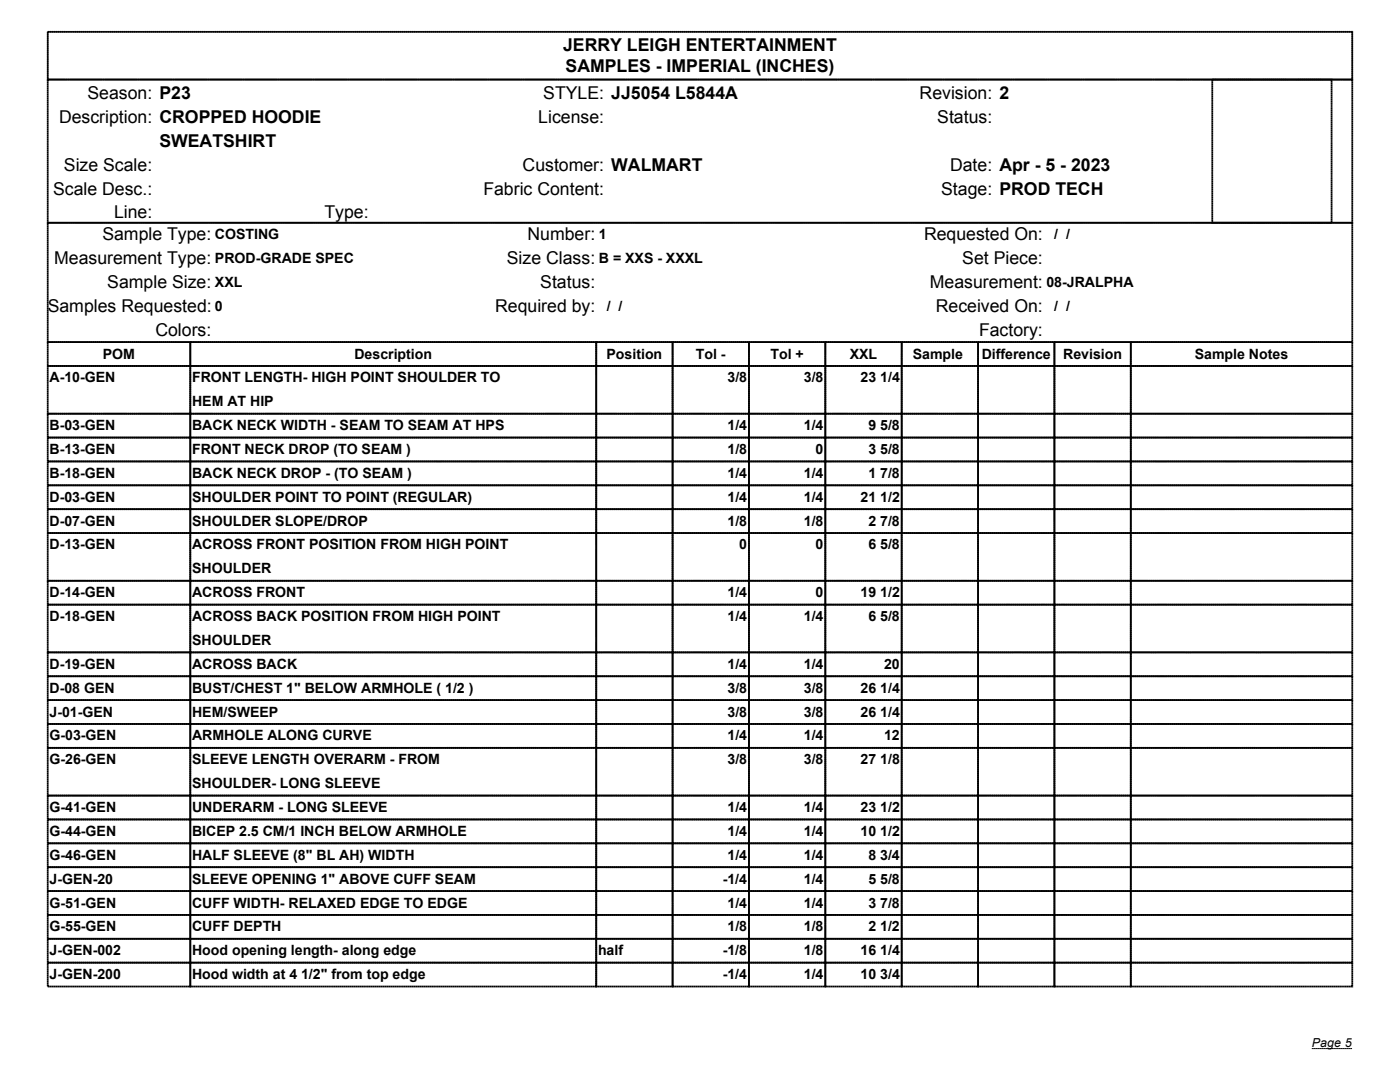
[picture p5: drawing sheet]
<svg xmlns="http://www.w3.org/2000/svg" width="279mm" height="216mm" viewBox="0 0 279 216" stroke-linecap="round" stroke-linejoin="round" font-family="sans-serif">
<defs><g id="words">
<g font-size="3.5">
<text x="112.4" y="10.2">JERRY LEIGH ENTERTAINMENT</text>
<text x="112.9" y="14.3">SAMPLES - IMPERIAL (INCHES)</text>
<text x="17.5" y="19.8">Season:</text>
<text x="31.8" y="19.8">P23</text>
<text x="108.4" y="19.8">STYLE:</text>
<text x="122" y="19.8">JJ5054 L5844A</text>
<text x="183.5" y="19.8">Revision:</text>
<text x="199.5" y="19.8">2</text>
<text x="11.8" y="24.5">Description:</text>
<text x="31.8" y="24.5">CROPPED HOODIE</text>
<text x="31.8" y="29.3">SWEATSHIRT</text>
<text x="107.4" y="24.5">License:</text>
<text x="187.1" y="24.5">Status:</text>
<text x="12.8" y="34.1">Size Scale:</text>
<text x="104.3" y="34.1">Customer:</text>
<text x="122" y="34.1">WALMART</text>
<text x="189.6" y="34.1">Date:</text>
<text x="199.5" y="34.1">Apr - 5 - 2023</text>
<text x="10.6" y="38.8">Scale Desc.:</text>
<text x="96.5" y="38.8">Fabric Content:</text>
<text x="187.8" y="38.8">Stage:</text>
<text x="199.5" y="38.8">PROD TECH</text>
<text x="20.4" y="48">Sample Type:</text>
<text x="22.8" y="43.6">Line:</text>
<text x="64.8" y="43.6">Type:</text>
<text x="105.3" y="48">Number:</text>
<text x="184.4" y="48">Requested On:</text>
<text x="10.8" y="52.7">Measurement Type:</text>
<text x="101.2" y="52.7">Size Class:</text>
<text x="192.1" y="52.7">Set Piece:</text>
<text x="21.4" y="57.5">Sample Size:</text>
<text x="107.8" y="57.5">Status:</text>
<text x="185.6" y="57.5">Measurement:</text>
<text x="9.5" y="62.2">Samples Requested:</text>
<text x="98.8" y="62.2">Required by:</text>
<text x="186.8" y="62.2">Received On:</text>
<text x="31" y="67">Colors:</text>
<text x="195.4" y="67">Factory:</text>
</g>
<g font-size="2.8">
<text x="42.9" y="47.7">COSTING</text>
<text x="119.5" y="47.7">1</text>
<text x="210.4" y="47.7">/ /</text>
<text x="42.9" y="52.5">PROD-GRADE SPEC</text>
<text x="119.5" y="52.5">B = XXS - XXXL</text>
<text x="42.9" y="57.3">XXL</text>
<text x="208.8" y="57.3">08-JRALPHA</text>
<text x="42.9" y="62">0</text>
<text x="121.1" y="62">/ /</text>
<text x="210.4" y="62">/ /</text>
<text x="20.5" y="71.5">POM</text>
<text x="70.7" y="71.5">Description</text>
<text x="121.1" y="71.5">Position</text>
<text x="138.9" y="71.5">Tol -</text>
<text x="153.8" y="71.5">Tol +</text>
<text x="169.6" y="71.5">XXL</text>
<text x="182.2" y="71.5">Sample</text>
<text x="195.9" y="71.5">Difference</text>
<text x="212.2" y="71.5">Revision</text>
<text x="238.4" y="71.5">Sample Notes</text>
<text x="9.9" y="76.3">A-10-GEN</text>
<text x="38.3" y="76.3">FRONT LENGTH- HIGH POINT SHOULDER TO</text>
<text x="145.2" y="76.3">3/8</text>
<text x="160.4" y="76.3">3/8</text>
<text x="171.7" y="76.3">23 1/4</text>
<text x="38.3" y="81.1">HEM AT HIP</text>
<text x="9.9" y="85.8">B-03-GEN</text>
<text x="38.3" y="85.8">BACK NECK WIDTH - SEAM TO SEAM AT HPS</text>
<text x="145.2" y="85.8">1/4</text>
<text x="160.4" y="85.8">1/4</text>
<text x="173.3" y="85.8">9 5/8</text>
<text x="9.9" y="90.6">B-13-GEN</text>
<text x="9.9" y="95.4">B-18-GEN</text>
<text x="38.3" y="90.6">FRONT NECK DROP (TO SEAM )</text>
<text x="38.3" y="95.4">BACK NECK DROP - (TO SEAM )</text>
<text x="145.2" y="90.6">1/8</text>
<text x="145.2" y="95.4">1/4</text>
<text x="160.4" y="95.4">1/4</text>
<text x="162.8" y="90.6">0</text>
<text x="173.3" y="90.6">3 5/8</text>
<text x="173.3" y="95.4">1 7/8</text>
<text x="9.9" y="100.1">D-03-GEN</text>
<text x="38.3" y="100.1">SHOULDER POINT TO POINT (REGULAR)</text>
<text x="145.2" y="100.1">1/4</text>
<text x="160.4" y="100.1">1/4</text>
<text x="171.7" y="100.1">21 1/2</text>
<text x="9.9" y="104.9">D-07-GEN</text>
<text x="38.3" y="104.9">SHOULDER SLOPE/DROP</text>
<text x="145.2" y="104.9">1/8</text>
<text x="160.4" y="104.9">1/8</text>
<text x="173.3" y="104.9">2 7/8</text>
<text x="9.9" y="109.6">D-13-GEN</text>
<text x="38.3" y="109.6">ACROSS FRONT POSITION FROM HIGH POINT</text>
<text x="147.5" y="109.6">0</text>
<text x="162.8" y="109.6">0</text>
<text x="173.3" y="109.6">6 5/8</text>
<text x="9.9" y="119.2">D-14-GEN</text>
<text x="38.3" y="114.4">SHOULDER</text>
<text x="38.3" y="119.2">ACROSS FRONT</text>
<text x="145.2" y="119.2">1/4</text>
<text x="162.8" y="119.2">0</text>
<text x="171.7" y="119.2">19 1/2</text>
<text x="9.9" y="123.9">D-18-GEN</text>
<text x="38.3" y="123.9">ACROSS BACK POSITION FROM HIGH POINT</text>
<text x="145.2" y="123.9">1/4</text>
<text x="160.4" y="123.9">1/4</text>
<text x="173.3" y="123.9">6 5/8</text>
<text x="38.3" y="128.7">SHOULDER</text>
<text x="9.9" y="133.5">D-19-GEN</text>
<text x="38.3" y="133.5">ACROSS BACK</text>
<text x="145.2" y="133.5">1/4</text>
<text x="160.4" y="133.5">1/4</text>
<text x="176.4" y="133.5">20</text>
<text x="9.9" y="138.2">D-08 GEN</text>
<text x="9.9" y="143">J-01-GEN</text>
<text x="38.3" y="138.2">BUST/CHEST 1&quot; BELOW ARMHOLE ( 1/2 )</text>
<text x="38.3" y="143">HEM/SWEEP</text>
<text x="145.2" y="138.2">3/8</text>
<text x="145.2" y="143">3/8</text>
<text x="160.4" y="138.2">3/8</text>
<text x="160.4" y="143">3/8</text>
<text x="171.7" y="138.2">26 1/4</text>
<text x="171.7" y="143">26 1/4</text>
<text x="9.9" y="147.7">G-03-GEN</text>
<text x="38.3" y="147.7">ARMHOLE ALONG CURVE</text>
<text x="145.2" y="147.7">1/4</text>
<text x="160.4" y="147.7">1/4</text>
<text x="176.4" y="147.7">12</text>
<text x="9.9" y="152.5">G-26-GEN</text>
<text x="38.3" y="152.5">SLEEVE LENGTH OVERARM - FROM</text>
<text x="145.2" y="152.5">3/8</text>
<text x="160.4" y="152.5">3/8</text>
<text x="171.7" y="152.5">27 1/8</text>
<text x="38.3" y="157.3">SHOULDER- LONG SLEEVE</text>
<text x="9.9" y="162">G-41-GEN</text>
<text x="9.9" y="166.8">G-44-GEN</text>
<text x="38.3" y="162">UNDERARM - LONG SLEEVE</text>
<text x="38.3" y="166.8">BICEP 2.5 CM/1 INCH BELOW ARMHOLE</text>
<text x="145.2" y="162">1/4</text>
<text x="145.2" y="166.8">1/4</text>
<text x="160.4" y="162">1/4</text>
<text x="160.4" y="166.8">1/4</text>
<text x="171.7" y="162">23 1/2</text>
<text x="171.7" y="166.8">10 1/2</text>
<text x="9.9" y="171.6">G-46-GEN</text>
<text x="38.3" y="171.6">HALF SLEEVE (8&quot; BL AH) WIDTH</text>
<text x="145.2" y="171.6">1/4</text>
<text x="160.4" y="171.6">1/4</text>
<text x="173.3" y="171.6">8 3/4</text>
<text x="9.9" y="176.3">J-GEN-20</text>
<text x="38.3" y="176.3">SLEEVE OPENING 1&quot; ABOVE CUFF SEAM</text>
<text x="144.2" y="176.3">-1/4</text>
<text x="160.4" y="176.3">1/4</text>
<text x="173.3" y="176.3">5 5/8</text>
<text x="9.9" y="181.1">G-51-GEN</text>
<text x="9.9" y="185.8">G-55-GEN</text>
<text x="38.3" y="181.1">CUFF WIDTH- RELAXED EDGE TO EDGE</text>
<text x="38.3" y="185.8">CUFF DEPTH</text>
<text x="145.2" y="181.1">1/4</text>
<text x="145.2" y="185.8">1/8</text>
<text x="160.4" y="181.1">1/4</text>
<text x="160.4" y="185.8">1/8</text>
<text x="173.3" y="181.1">3 7/8</text>
<text x="173.3" y="185.8">2 1/2</text>
<text x="9.9" y="190.6">J-GEN-002</text>
<text x="38.3" y="190.6">Hood opening length- along edge</text>
<text x="119.3" y="190.6">half</text>
<text x="144.2" y="190.6">-1/8</text>
<text x="160.4" y="190.6">1/8</text>
<text x="171.7" y="190.6">16 1/4</text>
<text x="9.9" y="195.4">J-GEN-200</text>
<text x="38.3" y="195.4">Hood width at 4 1/2&quot; from top edge</text>
<text x="144.2" y="195.4">-1/4</text>
<text x="160.4" y="195.4">1/4</text>
<text x="171.7" y="195.4">10 3/4</text>
</g>
<text font-size="2.5" x="261.8" y="208.9">Page 5</text>
</g></defs>
<path d="M9.5 6.3h260.4M9.5 15.9h260.4M9.5 6.3v9.6M269.9 6.3v9.6" fill="none" stroke="#000" stroke-width=".2" stroke-dasharray=".4 0" stroke-linecap="butt"/>
<path d="M9.5 15.9h21.6v4.7h-21.6z" fill-rule="evenodd" fill="#fff"/>
<path d="M9.5 15.9h21.6M9.5 15.9v4.7M31.1 15.9v4.7M9.5 20.6h21.6" fill="none" stroke="#fff" stroke-width=".2" stroke-dasharray=".4 0" stroke-linecap="butt"/>
<path d="M31.1 15.9h48.3v4.7h-48.3z" fill-rule="evenodd" fill="#fff"/>
<path d="M31.1 15.9h48.3M31.1 15.9v4.7M79.4 15.9v4.7M31.1 20.6h48.3" fill="none" stroke="#fff" stroke-width=".2" stroke-dasharray=".4 0" stroke-linecap="butt"/>
<path d="M79.4 15.9h41.9v4.7h-41.9z" fill-rule="evenodd" fill="#fff"/>
<path d="M79.4 15.9h41.9M79.4 15.9v4.7M121.3 15.9v4.7M79.4 20.6h41.9" fill="none" stroke="#fff" stroke-width=".2" stroke-dasharray=".4 0" stroke-linecap="butt"/>
<path d="M121.3 15.9h55.9v4.7h-55.9z" fill-rule="evenodd" fill="#fff"/>
<path d="M121.3 15.9h55.9M121.3 15.9v4.7M177.2 15.9v4.7M121.3 20.6h55.9" fill="none" stroke="#fff" stroke-width=".2" stroke-dasharray=".4 0" stroke-linecap="butt"/>
<path d="M177.2 15.9h21.6v4.7h-21.6z" fill-rule="evenodd" fill="#fff"/>
<path d="M177.2 15.9h21.6M177.2 15.9v4.7M198.8 15.9v4.7M177.2 20.6h21.6" fill="none" stroke="#fff" stroke-width=".2" stroke-dasharray=".4 0" stroke-linecap="butt"/>
<path d="M198.8 15.9h35.5v4.7h-35.5z" fill-rule="evenodd" fill="#fff"/>
<path d="M198.8 15.9h35.5M198.8 15.9v4.7M234.3 15.9v4.7M198.8 20.6h35.5" fill="none" stroke="#fff" stroke-width=".2" stroke-dasharray=".4 0" stroke-linecap="butt"/>
<path d="M9.5 20.6h21.6v4.8h-21.6z" fill-rule="evenodd" fill="#fff"/>
<path d="M9.5 20.6h21.6M9.5 25.4h21.6M9.5 20.6v4.8M31.1 20.6v4.8" fill="none" stroke="#fff" stroke-width=".2" stroke-dasharray=".4 0" stroke-linecap="butt"/>
<path d="M31.1 20.6h48.3v4.8h-48.3z" fill-rule="evenodd" fill="#fff"/>
<path d="M31.1 20.6h48.3M31.1 25.4h48.3M31.1 20.6v4.8M79.4 20.6v4.8" fill="none" stroke="#fff" stroke-width=".2" stroke-dasharray=".4 0" stroke-linecap="butt"/>
<path d="M79.4 20.6h41.9v4.8h-41.9z" fill-rule="evenodd" fill="#fff"/>
<path d="M79.4 20.6h41.9M79.4 25.4h41.9M79.4 20.6v4.8M121.3 20.6v4.8" fill="none" stroke="#fff" stroke-width=".2" stroke-dasharray=".4 0" stroke-linecap="butt"/>
<path d="M121.3 20.6h55.9v4.8h-55.9z" fill-rule="evenodd" fill="#fff"/>
<path d="M121.3 20.6h55.9M121.3 25.4h55.9M121.3 20.6v4.8M177.2 20.6v4.8" fill="none" stroke="#fff" stroke-width=".2" stroke-dasharray=".4 0" stroke-linecap="butt"/>
<path d="M177.2 20.6h21.6v4.8h-21.6z" fill-rule="evenodd" fill="#fff"/>
<path d="M177.2 20.6h21.6M177.2 25.4h21.6M177.2 20.6v4.8M198.8 20.6v4.8" fill="none" stroke="#fff" stroke-width=".2" stroke-dasharray=".4 0" stroke-linecap="butt"/>
<path d="M198.8 20.6h35.5v4.8h-35.5z" fill-rule="evenodd" fill="#fff"/>
<path d="M198.8 20.6h35.5M198.8 25.4h35.5M198.8 20.6v4.8M234.3 20.6v4.8" fill="none" stroke="#fff" stroke-width=".2" stroke-dasharray=".4 0" stroke-linecap="butt"/>
<path d="M9.5 25.4h21.6v4.8h-21.6z" fill-rule="evenodd" fill="#fff"/>
<path d="M9.5 25.4h21.6M9.5 30.2h21.6M9.5 25.4v4.8M31.1 25.4v4.8" fill="none" stroke="#fff" stroke-width=".2" stroke-dasharray=".4 0" stroke-linecap="butt"/>
<path d="M31.1 25.4h48.3v4.8h-48.3z" fill-rule="evenodd" fill="#fff"/>
<path d="M31.1 25.4h48.3M31.1 30.2h48.3M31.1 25.4v4.8M79.4 25.4v4.8" fill="none" stroke="#fff" stroke-width=".2" stroke-dasharray=".4 0" stroke-linecap="butt"/>
<path d="M79.4 25.4h41.9v4.8h-41.9z" fill-rule="evenodd" fill="#fff"/>
<path d="M79.4 25.4h41.9M79.4 30.2h41.9M79.4 25.4v4.8M121.3 25.4v4.8" fill="none" stroke="#fff" stroke-width=".2" stroke-dasharray=".4 0" stroke-linecap="butt"/>
<path d="M121.3 25.4h55.9v4.8h-55.9z" fill-rule="evenodd" fill="#fff"/>
<path d="M121.3 25.4h55.9M121.3 30.2h55.9M121.3 25.4v4.8M177.2 25.4v4.8" fill="none" stroke="#fff" stroke-width=".2" stroke-dasharray=".4 0" stroke-linecap="butt"/>
<path d="M177.2 25.4h21.6v4.8h-21.6z" fill-rule="evenodd" fill="#fff"/>
<path d="M177.2 25.4h21.6M177.2 30.2h21.6M177.2 25.4v4.8M198.8 25.4v4.8" fill="none" stroke="#fff" stroke-width=".2" stroke-dasharray=".4 0" stroke-linecap="butt"/>
<path d="M198.8 25.4h35.5v4.8h-35.5z" fill-rule="evenodd" fill="#fff"/>
<path d="M198.8 25.4h35.5M198.8 30.2h35.5M198.8 25.4v4.8M234.3 25.4v4.8" fill="none" stroke="#fff" stroke-width=".2" stroke-dasharray=".4 0" stroke-linecap="butt"/>
<path d="M9.5 30.2h21.6v4.7h-21.6z" fill-rule="evenodd" fill="#fff"/>
<path d="M9.5 30.2h21.6M9.5 34.9h21.6M9.5 30.2v4.7M31.1 30.2v4.7" fill="none" stroke="#fff" stroke-width=".2" stroke-dasharray=".4 0" stroke-linecap="butt"/>
<path d="M31.1 30.2h48.3v4.7h-48.3z" fill-rule="evenodd" fill="#fff"/>
<path d="M31.1 30.2h48.3M31.1 34.9h48.3M31.1 30.2v4.7M79.4 30.2v4.7" fill="none" stroke="#fff" stroke-width=".2" stroke-dasharray=".4 0" stroke-linecap="butt"/>
<path d="M79.4 30.2h41.9v4.7h-41.9z" fill-rule="evenodd" fill="#fff"/>
<path d="M79.4 30.2h41.9M79.4 34.9h41.9M79.4 30.2v4.7M121.3 30.2v4.7" fill="none" stroke="#fff" stroke-width=".2" stroke-dasharray=".4 0" stroke-linecap="butt"/>
<path d="M121.3 30.2h55.9v4.7h-55.9z" fill-rule="evenodd" fill="#fff"/>
<path d="M121.3 30.2h55.9M121.3 34.9h55.9M121.3 30.2v4.7M177.2 30.2v4.7" fill="none" stroke="#fff" stroke-width=".2" stroke-dasharray=".4 0" stroke-linecap="butt"/>
<path d="M177.2 30.2h21.6v4.7h-21.6z" fill-rule="evenodd" fill="#fff"/>
<path d="M177.2 30.2h21.6M177.2 34.9h21.6M177.2 30.2v4.7M198.8 30.2v4.7" fill="none" stroke="#fff" stroke-width=".2" stroke-dasharray=".4 0" stroke-linecap="butt"/>
<path d="M198.8 30.2h35.5v4.7h-35.5z" fill-rule="evenodd" fill="#fff"/>
<path d="M198.8 30.2h35.5M198.8 34.9h35.5M198.8 30.2v4.7M234.3 30.2v4.7" fill="none" stroke="#fff" stroke-width=".2" stroke-dasharray=".4 0" stroke-linecap="butt"/>
<path d="M9.5 34.9h21.6v4.8h-21.6z" fill-rule="evenodd" fill="#fff"/>
<path d="M9.5 34.9h21.6M9.5 39.7h21.6M9.5 34.9v4.8M31.1 34.9v4.8" fill="none" stroke="#fff" stroke-width=".2" stroke-dasharray=".4 0" stroke-linecap="butt"/>
<path d="M31.1 34.9h48.3v4.8h-48.3z" fill-rule="evenodd" fill="#fff"/>
<path d="M31.1 34.9h48.3M31.1 39.7h48.3M31.1 34.9v4.8M79.4 34.9v4.8" fill="none" stroke="#fff" stroke-width=".2" stroke-dasharray=".4 0" stroke-linecap="butt"/>
<path d="M79.4 34.9h41.9v4.8h-41.9z" fill-rule="evenodd" fill="#fff"/>
<path d="M79.4 34.9h41.9M79.4 39.7h41.9M79.4 34.9v4.8M121.3 34.9v4.8" fill="none" stroke="#fff" stroke-width=".2" stroke-dasharray=".4 0" stroke-linecap="butt"/>
<path d="M121.3 34.9h55.9v4.8h-55.9z" fill-rule="evenodd" fill="#fff"/>
<path d="M121.3 34.9h55.9M121.3 39.7h55.9M121.3 34.9v4.8M177.2 34.9v4.8" fill="none" stroke="#fff" stroke-width=".2" stroke-dasharray=".4 0" stroke-linecap="butt"/>
<path d="M177.2 34.9h21.6v4.8h-21.6z" fill-rule="evenodd" fill="#fff"/>
<path d="M177.2 34.9h21.6M177.2 39.7h21.6M177.2 34.9v4.8M198.8 34.9v4.8" fill="none" stroke="#fff" stroke-width=".2" stroke-dasharray=".4 0" stroke-linecap="butt"/>
<path d="M198.8 34.9h35.5v4.8h-35.5z" fill-rule="evenodd" fill="#fff"/>
<path d="M198.8 34.9h35.5M198.8 39.7h35.5M198.8 34.9v4.8M234.3 34.9v4.8" fill="none" stroke="#fff" stroke-width=".2" stroke-dasharray=".4 0" stroke-linecap="butt"/>
<g fill="none" stroke="#000" stroke-width=".35" stroke-dasharray=".4 0" stroke-linecap="butt">
<path d="M9.5 6.3h260.4v9.6h-260.4zM9.5 15.9h260.4v28.5h-260.4zM241.9 15.9h23.8v28.5h-23.8zM9.5 44.4h260.4v23.9h-260.4zM9.5 68.3h28.5v4.7h-28.5zM9.5 73h28.5v9.5h-28.5zM38 68.3h81v4.7h-81zM38 73h81v9.5h-81zM119 68.3h15.2v4.7h-15.2zM119 73h15.2v9.5h-15.2zM134.2 68.3h15.3v4.7h-15.3zM134.2 73h15.3v9.5h-15.3z"/>
<path d="M149.5 68.3h15.2v4.7h-15.2zM149.5 73h15.2v9.5h-15.2zM164.7 68.3h15.3v4.7h-15.3zM164.7 73h15.3v9.5h-15.3zM180 68.3h15.2v4.7h-15.2zM180 73h15.2v9.5h-15.2zM195.2 68.3h15.2v4.7h-15.2zM195.2 73h15.2v9.5h-15.2zM210.4 68.3h15.3v4.7h-15.3zM210.4 73h15.3v9.5h-15.3zM225.7 68.3h44.2v4.7h-44.2zM225.7 73h44.2v9.5h-44.2z"/>
<path d="M9.5 82.5h28.5v4.8h-28.5zM9.5 87.3h28.5v4.8h-28.5zM9.5 92.1h28.5v4.7h-28.5zM9.5 96.8h28.5v4.8h-28.5zM38 82.5h81v4.8h-81zM38 87.3h81v4.8h-81zM38 92.1h81v4.7h-81zM38 96.8h81v4.8h-81zM119 82.5h15.2v4.8h-15.2zM119 87.3h15.2v4.8h-15.2zM119 92.1h15.2v4.7h-15.2zM119 96.8h15.2v4.8h-15.2z"/>
<path d="M134.2 82.5h15.3v4.8h-15.3zM134.2 87.3h15.3v4.8h-15.3zM134.2 92.1h15.3v4.7h-15.3zM134.2 96.8h15.3v4.8h-15.3zM149.5 82.5h15.2v4.8h-15.2zM149.5 87.3h15.2v4.8h-15.2zM149.5 92.1h15.2v4.7h-15.2zM149.5 96.8h15.2v4.8h-15.2zM164.7 82.5h15.3v4.8h-15.3zM164.7 87.3h15.3v4.8h-15.3zM164.7 92.1h15.3v4.7h-15.3zM164.7 96.8h15.3v4.8h-15.3z"/>
<path d="M180 82.5h15.2v4.8h-15.2zM180 87.3h15.2v4.8h-15.2zM180 92.1h15.2v4.7h-15.2zM180 96.8h15.2v4.8h-15.2zM195.2 82.5h15.2v4.8h-15.2zM195.2 87.3h15.2v4.8h-15.2zM195.2 92.1h15.2v4.7h-15.2zM195.2 96.8h15.2v4.8h-15.2zM210.4 82.5h15.3v4.8h-15.3zM210.4 87.3h15.3v4.8h-15.3zM210.4 92.1h15.3v4.7h-15.3zM210.4 96.8h15.3v4.8h-15.3z"/>
<path d="M225.7 82.5h44.2v4.8h-44.2zM225.7 87.3h44.2v4.8h-44.2zM225.7 92.1h44.2v4.7h-44.2zM225.7 96.8h44.2v4.8h-44.2zM9.5 101.6h28.5v4.8h-28.5zM9.5 106.4h28.5v9.5h-28.5zM9.5 115.9h28.5v4.7h-28.5zM38 101.6h81v4.8h-81zM38 106.4h81v9.5h-81zM38 115.9h81v4.7h-81zM119 101.6h15.2v4.8h-15.2zM119 106.4h15.2v9.5h-15.2z"/>
<path d="M119 115.9h15.2v4.7h-15.2zM134.2 101.6h15.3v4.8h-15.3zM134.2 106.4h15.3v9.5h-15.3zM134.2 115.9h15.3v4.7h-15.3zM149.5 101.6h15.2v4.8h-15.2zM149.5 106.4h15.2v9.5h-15.2zM149.5 115.9h15.2v4.7h-15.2zM164.7 101.6h15.3v4.8h-15.3zM164.7 106.4h15.3v9.5h-15.3zM164.7 115.9h15.3v4.7h-15.3zM180 101.6h15.2v4.8h-15.2zM180 106.4h15.2v9.5h-15.2z"/>
<path d="M180 115.9h15.2v4.7h-15.2zM195.2 101.6h15.2v4.8h-15.2zM195.2 106.4h15.2v9.5h-15.2zM195.2 115.9h15.2v4.7h-15.2zM210.4 101.6h15.3v4.8h-15.3zM210.4 106.4h15.3v9.5h-15.3zM210.4 115.9h15.3v4.7h-15.3zM225.7 101.6h44.2v4.8h-44.2zM225.7 106.4h44.2v9.5h-44.2zM225.7 115.9h44.2v4.7h-44.2zM9.5 120.6h28.5v9.6h-28.5zM9.5 130.2h28.5v4.7h-28.5z"/>
<path d="M9.5 134.9h28.5v4.8h-28.5zM9.5 139.7h28.5v4.8h-28.5zM38 120.6h81v9.6h-81zM38 130.2h81v4.7h-81zM38 134.9h81v4.8h-81zM38 139.7h81v4.8h-81zM119 120.6h15.2v9.6h-15.2zM119 130.2h15.2v4.7h-15.2zM119 134.9h15.2v4.8h-15.2zM119 139.7h15.2v4.8h-15.2zM134.2 120.6h15.3v9.6h-15.3zM134.2 130.2h15.3v4.7h-15.3z"/>
<path d="M134.2 134.9h15.3v4.8h-15.3zM134.2 139.7h15.3v4.8h-15.3zM149.5 120.6h15.2v9.6h-15.2zM149.5 130.2h15.2v4.7h-15.2zM149.5 134.9h15.2v4.8h-15.2zM149.5 139.7h15.2v4.8h-15.2zM164.7 120.6h15.3v9.6h-15.3zM164.7 130.2h15.3v4.7h-15.3zM164.7 134.9h15.3v4.8h-15.3zM164.7 139.7h15.3v4.8h-15.3zM180 120.6h15.2v9.6h-15.2zM180 130.2h15.2v4.7h-15.2z"/>
<path d="M180 134.9h15.2v4.8h-15.2zM180 139.7h15.2v4.8h-15.2zM195.2 120.6h15.2v9.6h-15.2zM195.2 130.2h15.2v4.7h-15.2zM195.2 134.9h15.2v4.8h-15.2zM195.2 139.7h15.2v4.8h-15.2zM210.4 120.6h15.3v9.6h-15.3zM210.4 130.2h15.3v4.7h-15.3zM210.4 134.9h15.3v4.8h-15.3zM210.4 139.7h15.3v4.8h-15.3zM225.7 120.6h44.2v9.6h-44.2zM225.7 130.2h44.2v4.7h-44.2z"/>
<path d="M225.7 134.9h44.2v4.8h-44.2zM225.7 139.7h44.2v4.8h-44.2zM9.5 144.5h28.5v4.7h-28.5zM9.5 149.2h28.5v9.6h-28.5zM9.5 158.8h28.5v4.7h-28.5zM38 144.5h81v4.7h-81zM38 149.2h81v9.6h-81zM38 158.8h81v4.7h-81zM119 144.5h15.2v4.7h-15.2zM119 149.2h15.2v9.6h-15.2zM119 158.8h15.2v4.7h-15.2zM134.2 144.5h15.3v4.7h-15.3z"/>
<path d="M134.2 149.2h15.3v9.6h-15.3zM134.2 158.8h15.3v4.7h-15.3zM149.5 144.5h15.2v4.7h-15.2zM149.5 149.2h15.2v9.6h-15.2zM149.5 158.8h15.2v4.7h-15.2zM164.7 144.5h15.3v4.7h-15.3zM164.7 149.2h15.3v9.6h-15.3zM164.7 158.8h15.3v4.7h-15.3zM180 144.5h15.2v4.7h-15.2zM180 149.2h15.2v9.6h-15.2zM180 158.8h15.2v4.7h-15.2zM195.2 144.5h15.2v4.7h-15.2z"/>
<path d="M195.2 149.2h15.2v9.6h-15.2zM195.2 158.8h15.2v4.7h-15.2zM210.4 144.5h15.3v4.7h-15.3zM210.4 149.2h15.3v9.6h-15.3zM210.4 158.8h15.3v4.7h-15.3zM225.7 144.5h44.2v4.7h-44.2zM225.7 149.2h44.2v9.6h-44.2zM225.7 158.8h44.2v4.7h-44.2zM9.5 163.5h28.5v4.8h-28.5zM9.5 168.3h28.5v4.7h-28.5zM9.5 173h28.5v4.8h-28.5zM9.5 177.8h28.5v4.8h-28.5z"/>
<path d="M38 163.5h81v4.8h-81zM38 168.3h81v4.7h-81zM38 173h81v4.8h-81zM38 177.8h81v4.8h-81zM119 163.5h15.2v4.8h-15.2zM119 168.3h15.2v4.7h-15.2zM119 173h15.2v4.8h-15.2zM119 177.8h15.2v4.8h-15.2zM134.2 163.5h15.3v4.8h-15.3zM134.2 168.3h15.3v4.7h-15.3zM134.2 173h15.3v4.8h-15.3zM134.2 177.8h15.3v4.8h-15.3z"/>
<path d="M149.5 163.5h15.2v4.8h-15.2zM149.5 168.3h15.2v4.7h-15.2zM149.5 173h15.2v4.8h-15.2zM149.5 177.8h15.2v4.8h-15.2zM164.7 163.5h15.3v4.8h-15.3zM164.7 168.3h15.3v4.7h-15.3zM164.7 173h15.3v4.8h-15.3zM164.7 177.8h15.3v4.8h-15.3zM180 163.5h15.2v4.8h-15.2zM180 168.3h15.2v4.7h-15.2zM180 173h15.2v4.8h-15.2zM180 177.8h15.2v4.8h-15.2z"/>
<path d="M195.2 163.5h15.2v4.8h-15.2zM195.2 168.3h15.2v4.7h-15.2zM195.2 173h15.2v4.8h-15.2zM195.2 177.8h15.2v4.8h-15.2zM210.4 163.5h15.3v4.8h-15.3zM210.4 168.3h15.3v4.7h-15.3zM210.4 173h15.3v4.8h-15.3zM210.4 177.8h15.3v4.8h-15.3zM225.7 163.5h44.2v4.8h-44.2zM225.7 168.3h44.2v4.7h-44.2zM225.7 173h44.2v4.8h-44.2zM225.7 177.8h44.2v4.8h-44.2z"/>
<path d="M9.5 182.6h28.5v4.7h-28.5zM9.5 187.3h28.5v4.8h-28.5zM9.5 192.1h28.5v4.7h-28.5zM38 182.6h81v4.7h-81zM38 187.3h81v4.8h-81zM38 192.1h81v4.7h-81zM119 182.6h15.2v4.7h-15.2zM119 187.3h15.2v4.8h-15.2zM119 192.1h15.2v4.7h-15.2zM134.2 182.6h15.3v4.7h-15.3zM134.2 187.3h15.3v4.8h-15.3zM134.2 192.1h15.3v4.7h-15.3z"/>
<path d="M149.5 182.6h15.2v4.7h-15.2zM149.5 187.3h15.2v4.8h-15.2zM149.5 192.1h15.2v4.7h-15.2zM164.7 182.6h15.3v4.7h-15.3zM164.7 187.3h15.3v4.8h-15.3zM164.7 192.1h15.3v4.7h-15.3zM180 182.6h15.2v4.7h-15.2zM180 187.3h15.2v4.8h-15.2zM180 192.1h15.2v4.7h-15.2zM195.2 182.6h15.2v4.7h-15.2zM195.2 187.3h15.2v4.8h-15.2zM195.2 192.1h15.2v4.7h-15.2z"/>
<path d="M210.4 182.6h15.3v4.7h-15.3zM210.4 187.3h15.3v4.8h-15.3zM210.4 192.1h15.3v4.7h-15.3zM225.7 182.6h44.2v4.7h-44.2zM225.7 187.3h44.2v4.8h-44.2zM225.7 192.1h44.2v4.7h-44.2z"/>
</g>
<path d="M261.8 209.2h8" fill="none" stroke="#000" stroke-width=".2" stroke-dasharray=".4 0" stroke-linecap="butt"/>
<use href="#words"/>
</svg>
